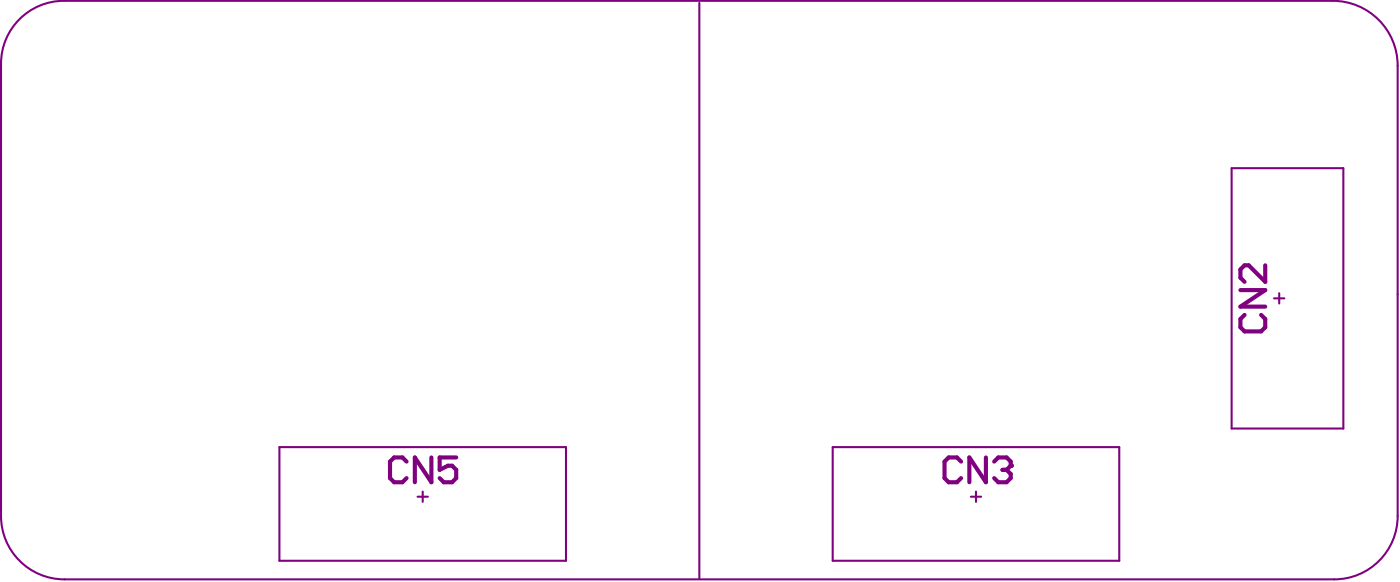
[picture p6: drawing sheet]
<svg xmlns="http://www.w3.org/2000/svg" width="225mm" height="93mm" viewBox="0 0 225 93" stroke-linecap="round" stroke-linejoin="round" font-family="sans-serif">
<path d="M198 27h18v41.8h-18zM204.8 47.9h1.7M205.7 47.1v1.7M44.9 71.8h46.1v18.3h-46.1zM67.1 79.8h1.7M68 79v1.6M133.9 71.8h46v18.3h-46zM156.1 79.8h1.6M156.9 79v1.6" fill="none" stroke="#800080" stroke-width=".33"/>
<path d="M154.5 74.1l-.7-.6h-1.3l-.7 .6v2.7l.7 .7h1.3l.7-.7M158.5 73.5v4l-2.7-4v4M159.8 74.1l.7-.6h1.3l.7 .6v.7" fill="none" stroke="#800080" stroke-width=".66"/>
<circle cx="162.5" cy="74.8" r=".33" fill="#800080"/>
<path d="M199.4 46.6h4l-4 2.7h4M200.1 50.6l-.7 .6v1.4l.7 .6h2.6l.7-.6v-1.4l-.7-.6M203.4 42.6v2.7l-2.7-2.7h-.6l-.7 .7v1.3l.7 .7M65.4 74.1l-.7-.6h-1.3l-.7 .6v2.7l.7 .7h1.3l.7-.7M69.4 73.5v4l-2.7-4v4M73.3 73.5h-2.6v2l1.3-.7h.7l.6 .7v1.3l-.6 .7h-1.4l-.6-.7M161.2 75.5h.6M161.8 75.5l.7 .6v.7l-.7 .7h-1.3l-.7-.7M162.5 74.8l-.7 .7" fill="none" stroke="#800080" stroke-width=".66"/>
<path d="M112.4 .5v92.4M10.4 93.1a10.2 10.2 0 0 1-10.2-10.2v-72.7a10.1 10.1 0 0 1 10.1-10.1h204a10.4 10.4 0 0 1 10.4 10.5v72.3a10.2 10.2 0 0 1-10.2 10.2M10.4 93.1h204.1" fill="none" stroke="#800080" stroke-width=".33"/>
</svg>
